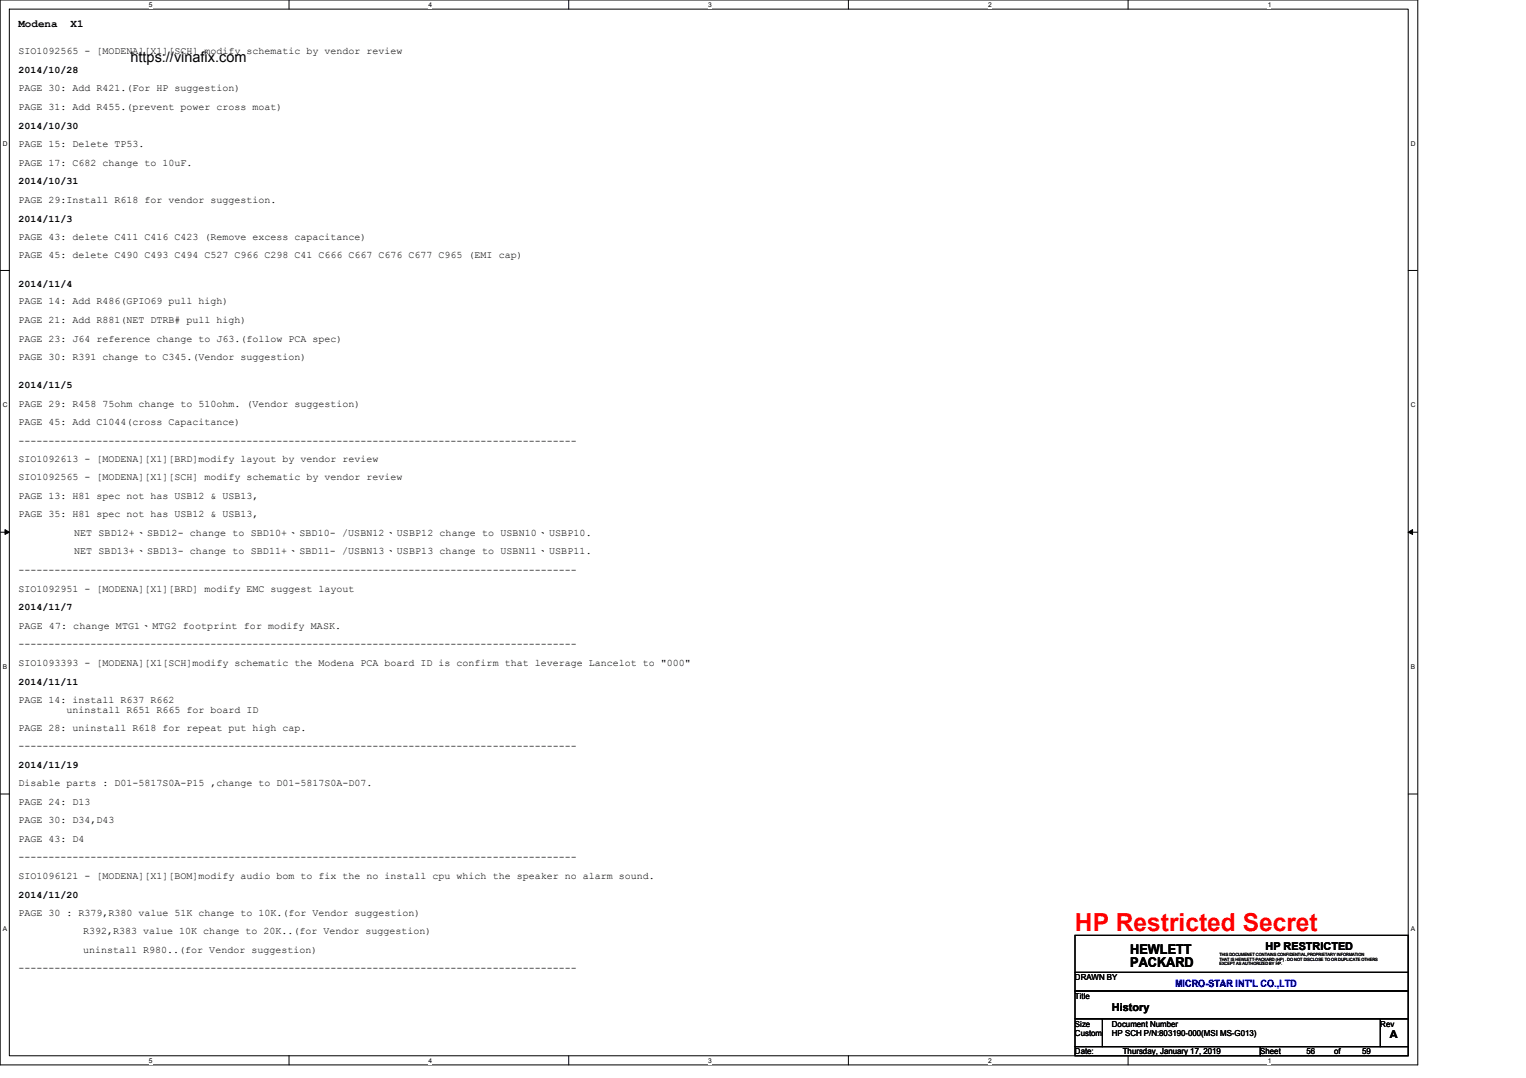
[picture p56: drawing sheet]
<svg xmlns="http://www.w3.org/2000/svg" width="297mm" height="210mm" viewBox="0 0 297 210" stroke-linecap="round" stroke-linejoin="round" font-family="sans-serif">
<defs><g id="words">
<text font-size="4.8" fill="#f00" x="209.3" y="181.2">HP Restricted Secret</text>
<text font-size="2.8" x="25.4" y="12.1">https://vinafix.com</text>
<g font-size="2.6">
<text x="220" y="185.7">HEWLETT</text>
<text x="220" y="188.4">PACKARD</text>
</g>
<g font-size="2.1">
<text x="3.6" y="5.3">Modena</text>
<text x="13.8" y="5.3">X1</text>
<text x="246.3" y="184.9">HP RESTRICTED</text>
<text x="216.4" y="196.8">History</text>
<text x="270.5" y="202.2">A</text>
</g>
<g font-size="1.9">
<text x="3.6" y="10.6">SIO1092565 - [MODENA][X1][SCH] modify schematic by vendor review</text>
<text x="3.6" y="14.3">2014/10/28</text>
<text x="3.6" y="17.8">PAGE 30: Add R421.(For HP suggestion)</text>
<text x="3.6" y="21.4">PAGE 31: Add R455.(prevent power cross moat)</text>
<text x="3.6" y="25.1">2014/10/30</text>
<text x="3.6" y="28.6">PAGE 15: Delete TP53.</text>
<text x="3.6" y="32.3">PAGE 17: C682 change to 10uF.</text>
<text x="3.6" y="35.9">2014/10/31</text>
<text x="3.6" y="39.5">PAGE 29:Install R618 for vendor suggestion.</text>
<text x="3.6" y="46.7">PAGE 43: delete C411 C416 C423 (Remove excess capacitance)</text>
<text x="3.6" y="43.2">2014/11/3</text>
<text x="3.6" y="50.3">PAGE 45: delete C490 C493 C494 C527 C966 C298 C41 C666 C667 C676 C677 C965 (EMI cap)</text>
<text x="3.6" y="55.8">2014/11/4</text>
<text x="3.6" y="59.3">PAGE 14: Add R486(GPIO69 pull high)</text>
<text x="3.6" y="62.9">PAGE 21: Add R881(NET DTRB# pull high)</text>
<text x="3.6" y="70.1">PAGE 30: R391 change to C345.(Vendor suggestion)</text>
<text x="3.6" y="66.5">PAGE 23: J64 reference change to J63.(follow PCA spec)</text>
<text x="3.6" y="75.6">2014/11/5</text>
<text x="3.6" y="79.2">PAGE 29: R458 75ohm change to 510ohm. (Vendor suggestion)</text>
<text x="3.6" y="82.7">PAGE 45: Add C1044(cross Capacitance)</text>
<text x="3.6" y="86.4">---------------------------------------------------------------------------------------------</text>
<text x="3.6" y="89.9">SIO1092613 - [MODENA][X1][BRD]modify layout by vendor review</text>
<text x="3.6" y="93.6">SIO1092565 - [MODENA][X1][SCH] modify schematic by vendor review</text>
<text x="3.6" y="97.2">PAGE 13: H81 spec not has USB12 &amp; USB13,</text>
<text x="3.6" y="100.8">PAGE 35: H81 spec not has USB12 &amp; USB13,</text>
<text x="14.4" y="104.4">NET SBD12+、SBD12- change to SBD10+、SBD10- /USBN12、USBP12 change to USBN10、USBP10.</text>
<text x="14.4" y="108">NET SBD13+、SBD13- change to SBD11+、SBD11- /USBN13、USBP13 change to USBN11、USBP11.</text>
<text x="3.6" y="111.6">---------------------------------------------------------------------------------------------</text>
<text x="3.6" y="118.9">2014/11/7</text>
<text x="3.6" y="115.2">SIO1092951 - [MODENA][X1][BRD] modify EMC suggest layout</text>
<text x="3.6" y="126">---------------------------------------------------------------------------------------------</text>
<text x="3.6" y="122.4">PAGE 47: change MTG1、MTG2 footprint for modify MASK.</text>
<text x="3.6" y="129.6">SIO1093393 - [MODENA][X1[SCH]modify schematic the Modena PCA board ID is confirm that leverage Lancelot to &quot;000&quot;</text>
<text x="3.6" y="133.4">2014/11/11</text>
<text x="3.6" y="136.8">PAGE 14: install R637 R662</text>
<text x="3.6" y="142.2">PAGE 28: uninstall R618 for repeat put high cap.</text>
<text x="12.9" y="138.8">uninstall R651 R665 for board ID</text>
<text x="3.6" y="145.9">---------------------------------------------------------------------------------------------</text>
<text x="3.6" y="149.5">2014/11/19</text>
<text x="3.6" y="153.1">Disable parts : D01-5817S0A-P15 ,change to D01-5817S0A-D07.</text>
<text x="3.6" y="156.7">PAGE 24: D13</text>
<text x="3.6" y="160.3">PAGE 30: D34,D43</text>
<text x="3.6" y="163.9">PAGE 43: D4</text>
<text x="3.6" y="167.5">---------------------------------------------------------------------------------------------</text>
<text x="3.6" y="171.1">SIO1096121 - [MODENA][X1][BOM]modify audio bom to fix the no install cpu which the speaker no alarm sound.</text>
<text x="3.6" y="178.3">PAGE 30 : R379,R380 value 51K change to 10K.(for Vendor suggestion)</text>
<text x="3.6" y="174.8">2014/11/20</text>
<text x="16.2" y="181.9">R392,R383 value 10K change to 20K..(for Vendor suggestion)</text>
<text x="16.2" y="185.5">uninstall R980..(for Vendor suggestion)</text>
<text x="3.6" y="189.1">---------------------------------------------------------------------------------------------</text>
</g>
<text font-size="1.9" fill="#00f" x="228.7" y="192.1">MICRO-STAR INT'L CO.,LTD</text>
<g font-size="1.6">
<text x="209.3" y="190.8">DRAWN BY</text>
<text x="209.3" y="194.5">Title</text>
<text x="209.3" y="199.9">Size</text>
<text x="209.3" y="201.7">Custom</text>
<text x="216.4" y="199.9">Document Number</text>
<text x="216.4" y="201.7">HP SCH P/N:803190-000(MSI MS-G013)</text>
<text x="268.7" y="199.9">Rev</text>
<text x="209.3" y="205.3">Date:</text>
<text x="218.6" y="205.3">Thursday, January 17, 2019</text>
<text x="245.3" y="205.3">Sheet</text>
<text x="254.3" y="205.3">56</text>
<text x="259.7" y="205.3">of</text>
<text x="265.1" y="205.3">59</text>
</g>
<g font-size="1.3">
<text x="29" y="1.4">5</text>
<text x="83.4" y="1.4">4</text>
<text x="137.9" y="1.4">3</text>
<text x="192.3" y="1.4">2</text>
<text x="246.8" y="1.4">1</text>
<text x=".5" y="28.4">D</text>
<text x="274.6" y="28.4">D</text>
<text x=".5" y="79.2">C</text>
<text x="274.6" y="79.2">C</text>
<text x=".5" y="130.2">B</text>
<text x="274.6" y="130.2">B</text>
<text x=".5" y="181.2">A</text>
<text x="274.6" y="181.2">A</text>
<text x="29" y="207">5</text>
<text x="83.4" y="207">4</text>
<text x="137.9" y="207">3</text>
<text x="192.3" y="207">2</text>
<text x="246.8" y="207">1</text>
</g>
<g font-size=".8">
<text x="237.4" y="186.2">THIS DOCUMENET CONTAINS CONFIDENTIAL,PROPRIETARY INFORMATION</text>
<text x="237.4" y="187">THAT IS HEWLETT-PACKARD (HP) . DO NOT DISCLOSE TO OR DUPLICATE OTHERS</text>
<text x="237.4" y="187.9">EXCEPT AS AUTHORIZED BY HP.</text>
</g>
</g></defs>
<path d="M0 0h276v207.4h-276zM1.8 1.8h272.3v203.8h-272.3z" fill="none" stroke="#000" stroke-width=".19"/>
<g fill="#fff">
<path d="M29 .3h.7v1.4h-.7z"/>
<path d="M29 205.8h.7v1.5h-.7z"/>
</g>
<path d="M56.3 0v1.8M56.3 205.6v1.8" fill="none" stroke="#000" stroke-width=".19"/>
<g fill="#fff">
<path d="M83.4 .3h.7v1.4h-.7z"/>
<path d="M83.4 205.8h.7v1.5h-.7z"/>
</g>
<path d="M110.7 0v1.8M110.7 205.6v1.8" fill="none" stroke="#000" stroke-width=".19"/>
<g fill="#fff">
<path d="M137.9 .3h.7v1.4h-.7z"/>
<path d="M137.9 205.8h.7v1.5h-.7z"/>
</g>
<path d="M165.1 0v1.8M165.1 205.6v1.8" fill="none" stroke="#000" stroke-width=".19"/>
<g fill="#fff">
<path d="M192.3 .3h.7v1.4h-.7z"/>
<path d="M192.3 205.8h.7v1.5h-.7z"/>
</g>
<path d="M219.6 0v1.8M219.6 205.6v1.8" fill="none" stroke="#000" stroke-width=".19"/>
<g fill="#fff">
<path d="M246.8 .3h.6v1.4h-.6z"/>
<path d="M246.8 205.8h.6v1.5h-.6z"/>
<path d="M.5 27.2h1v1.4h-1z"/>
<path d="M274.6 27.2h1v1.4h-1z"/>
<path d="M.5 78.1h1v1.4h-1z"/>
<path d="M274.6 78.1h1v1.4h-1z"/>
</g>
<path d="M0 52.7h1.8M274.1 52.7h1.8" fill="none" stroke="#000" stroke-width=".19"/>
<g fill="#fff">
<path d="M.5 129h.9v1.5h-.9z"/>
<path d="M274.6 129h.9v1.5h-.9z"/>
</g>
<path d="M0 103.6h1.8M1 103.1l.8 .5-.8 .5zM274.1 103.6l.9-.5v1zM274.1 103.6h1.8" fill="none" stroke="#000" stroke-width=".19"/>
<path d="M1 103.1l.8 .5-.8 .5zM274.1 103.6l.9-.5v1z" fill="#000"/>
<g fill="#fff">
<path d="M.5 180h.8v1.4h-.8z"/>
<path d="M274.6 180h.8v1.4h-.8z"/>
</g>
<path d="M0 154.6h1.8M274.1 154.6h1.8M209.3 182.1h64.8v10.9h-64.8zM209.3 193h64.8v5.4h-64.8zM209.3 198.4h5.3v5.4h-5.3zM209.3 189.3h64.8M214.6 198.4h54.1v5.4h-54.1zM268.7 198.4h5.4v5.4h-5.4zM209.3 203.8h36v1.8h-36zM245.3 203.8h28.8v1.8h-28.8z" fill="none" stroke="#000" stroke-width=".19"/>
<use href="#words"/>
</svg>
